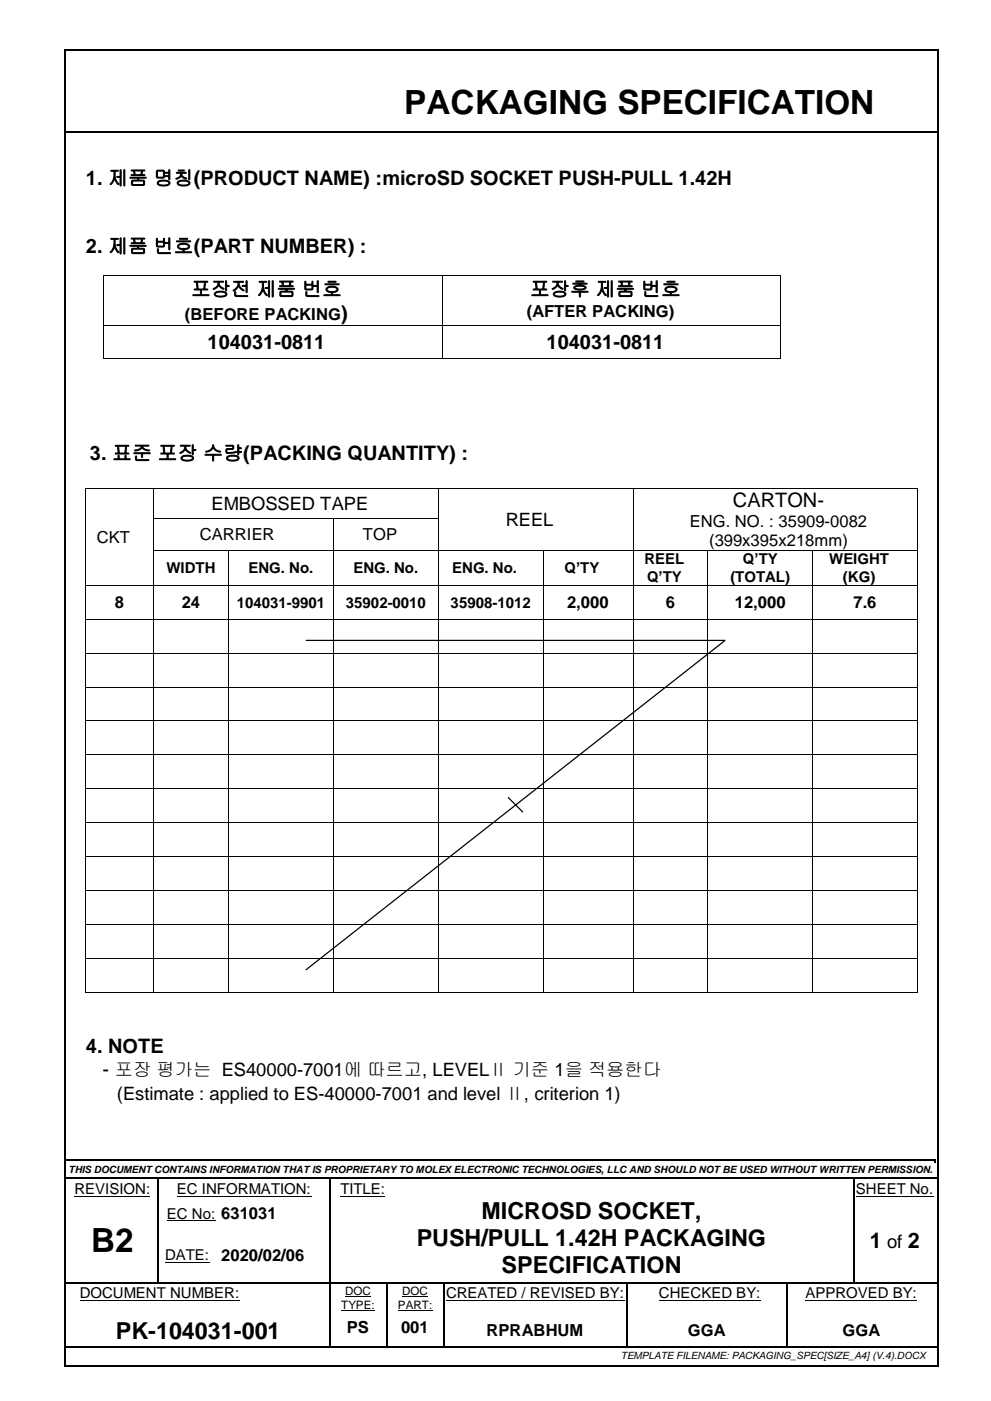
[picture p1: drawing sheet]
<svg xmlns="http://www.w3.org/2000/svg" width="210mm" height="297mm" viewBox="0 0 210 297" stroke-linecap="round" stroke-linejoin="round" font-family="sans-serif">
<defs><g id="words">
<g font-size="7.1">
<text x="85.7" y="24.1">PACKAGING SPECIFICATION</text>
<text x="19.3" y="265.3">B2</text>
</g>
<g font-size="5">
<text x="102" y="258.4">MICROSD SOCKET,</text>
<text x="88.3" y="264">PUSH/PULL 1.42H PACKAGING</text>
<text x="106.3" y="269.7">SPECIFICATION</text>
<text x="24.6" y="283.8">PK-104031-001</text>
</g>
<g font-size="4.6">
<text x="184.4" y="264.4">1</text>
<text x="192.4" y="264.4">2</text>
</g>
<g font-size="4.2">
<text x="18.2" y="39.2">1. 제품 명칭(PRODUCT NAME) :microSD SOCKET PUSH-PULL 1.42H</text>
<text x="18.2" y="53.6">2. 제품 번호(PART NUMBER) :</text>
<text x="40.5" y="62.7">포장전 제품 번호</text>
<text x="112.3" y="62.7">포장후 제품 번호</text>
<text x="72.3" y="67.9">)</text>
<text x="44" y="74">104031-0811</text>
<text x="115.8" y="74">104031-0811</text>
<text x="19" y="97.5">3. 표준 포장 수량(PACKING QUANTITY) :</text>
<text x="155.4" y="107.5">CARTON-</text>
<text x="18.2" y="223.2">4. NOTE</text>
<text x="21.7" y="228.1">- 포장 평가는 ES40000-7001에 따르고, LEVELⅡ 기준 1을 적용한다</text>
</g>
<g font-size="3.9">
<text x="44.8" y="108">EMBOSSED TAPE</text>
<text x="107.2" y="111.4">REEL</text>
<text x="24.8" y="233.2">(Estimate : applied to ES-40000-7001 and level Ⅱ, criterion 1)</text>
<text x="188" y="264.4">of</text>
</g>
<g font-size="3.5">
<text x="39.2" y="67.9">(BEFORE PACKING</text>
<text x="111.7" y="67.2">(AFTER PACKING)</text>
<text x="146.2" y="111.7">ENG. NO. : 35909-0082</text>
<text x="20.5" y="115">CKT</text>
<text x="42.4" y="114.5">CARRIER</text>
<text x="76.9" y="114.5">TOP</text>
<text x="150.3" y="115.8">(399x395x218mm)</text>
<text x="24.4" y="128.9">8</text>
<text x="38.5" y="128.9">24</text>
<text x="120.2" y="128.9">2,000</text>
<text x="141.1" y="128.9">6</text>
<text x="155.8" y="128.9">12,000</text>
<text x="180.9" y="128.9">7.6</text>
<text x="46.9" y="267.2">2020/02/06</text>
<text x="73.6" y="282.4">PS</text>
<text x="85" y="282.4">001</text>
<text x="103.1" y="283.2">RPRABHUM</text>
<text x="145.8" y="283.2">GGA</text>
<text x="178.6" y="283.2">GGA</text>
</g>
<g font-size="3.2">
<text x="136.6" y="119.6">REEL</text>
<text x="157.5" y="119.6">Q’TY</text>
<text x="175.8" y="119.6">WEIGHT</text>
<text x="35.3" y="121.4">WIDTH</text>
<text x="52.7" y="121.4">ENG. No.</text>
<text x="74.9" y="121.4">ENG. No.</text>
<text x="95.9" y="121.4">ENG. No.</text>
<text x="119.7" y="121.4">Q’TY</text>
<text x="137.1" y="123.2">Q’TY</text>
<text x="154.8" y="123.2">(TOTAL)</text>
<text x="178.7" y="123.2">(KG)</text>
<text x="50.2" y="128.8">104031-9901</text>
<text x="73.3" y="128.8">35902-0010</text>
<text x="95.5" y="128.8">35908-1012</text>
<text x="15.8" y="253.1">REVISION:</text>
<text x="37.5" y="253.1">EC INFORMATION:</text>
<text x="72.2" y="253.1">TITLE:</text>
<text x="181.4" y="253.1">SHEET No.</text>
<text x="35.4" y="258.3">EC No: 631031</text>
<text x="35" y="267.1">DATE:</text>
<text x="16.9" y="275.2">DOCUMENT NUMBER:</text>
<text x="94.5" y="275.2">CREATED / REVISED BY:</text>
<text x="139.7" y="275.2">CHECKED BY:</text>
<text x="170.7" y="275.2">APPROVED BY:</text>
</g>
<g font-size="2.5">
<text x="73.2" y="274.5">DOC</text>
<text x="85.2" y="274.5">DOC</text>
<text x="72.3" y="277.3">TYPE:</text>
<text x="84.3" y="277.3">PART:</text>
</g>
<g font-size="2.1">
<text x="14.5" y="248.7">THIS DOCUMENT CONTAINS INFORMATION THAT IS PROPRIETARY TO MOLEX ELECTRONIC TECHNOLOGIES, LLC AND SHOULD NOT BE USED WITHOUT WRITTEN PERMISSION.</text>
<text x="131.6" y="288.1">TEMPLATE FILENAME: PACKAGING_SPEC[SIZE_A4] (V.4).DOCX</text>
</g>
</g></defs>
<g fill="none" stroke="#000" stroke-width=".34">
<path d="M13.8 10.7v278.6M14 10.5h184.7M198.8 10.7v278.6M14 27.9h184.7M14 245.9h184.1M14 249.7h19.4M33.7 249.7h36.1M70.1 249.7h110.7M181.1 249.7h17M14 285.5h12.3M14 289.5h184.7M26.7 285.5h11.7"/>
<path d="M38.7 285.5h31.1M70.1 285.5h11.7M82.2 285.5h11.7M94.3 285.5h38.4M133.1 285.5h33.6M167 285.5h31.7"/>
</g>
<g fill="#000">
<path d="M13.6 10.3h.4v.4h-.4z" fill-rule="evenodd"/>
<path d="M13.6 10.3h.4v.4h-.4z" fill-rule="evenodd"/>
<path d="M198.7 10.3h.3v.4h-.3z" fill-rule="evenodd"/>
<path d="M198.7 10.3h.3v.4h-.3z" fill-rule="evenodd"/>
<path d="M21.8 58.3h.1v.2h-.1z" fill-rule="evenodd"/>
<path d="M21.8 58.3h.1v.2h-.1z" fill-rule="evenodd"/>
<path d="M93.6 58.3h.2v.2h-.2z" fill-rule="evenodd"/>
<path d="M165.4 58.3h.2v.2h-.2z" fill-rule="evenodd"/>
<path d="M165.4 58.3h.2v.2h-.2z" fill-rule="evenodd"/>
<path d="M21.8 68.8h.1v.2h-.1z" fill-rule="evenodd"/>
<path d="M21.8 75.9h.1v.1h-.1z" fill-rule="evenodd"/>
<path d="M21.8 75.9h.1v.1h-.1z" fill-rule="evenodd"/>
<path d="M93.6 68.8h.2v.2h-.2z" fill-rule="evenodd"/>
<path d="M93.6 75.9h.2v.1h-.2z" fill-rule="evenodd"/>
<path d="M165.4 68.8h.2v.2h-.2z" fill-rule="evenodd"/>
<path d="M165.4 75.9h.2v.1h-.2z" fill-rule="evenodd"/>
<path d="M165.4 75.9h.2v.1h-.2z" fill-rule="evenodd"/>
<path d="M18 103.4h.2v.2h-.2z" fill-rule="evenodd"/>
<path d="M18 103.4h.2v.2h-.2z" fill-rule="evenodd"/>
<path d="M18 109.7h.2v.2h-.2z" fill-rule="evenodd"/>
<path d="M18 116.5h.2v.2h-.2z" fill-rule="evenodd"/>
<path d="M32.5 103.4h.1v.2h-.1z" fill-rule="evenodd"/>
<path d="M32.5 109.7h.1v.2h-.1z" fill-rule="evenodd"/>
<path d="M32.5 116.5h.1v.2h-.1z" fill-rule="evenodd"/>
<path d="M48.4 116.5h.1v.2h-.1z" fill-rule="evenodd"/>
<path d="M70.6 109.7h.2v.2h-.2z" fill-rule="evenodd"/>
<path d="M70.6 116.5h.2v.2h-.2z" fill-rule="evenodd"/>
<path d="M92.8 103.4h.2v.2h-.2z" fill-rule="evenodd"/>
<path d="M92.8 109.7h.2v.2h-.2z" fill-rule="evenodd"/>
<path d="M92.8 116.5h.2v.2h-.2z" fill-rule="evenodd"/>
<path d="M115 116.5h.2v.2h-.2z" fill-rule="evenodd"/>
<path d="M134.1 103.4h.2v.2h-.2z" fill-rule="evenodd"/>
<path d="M134.1 109.7h.2v.2h-.2z" fill-rule="evenodd"/>
<path d="M134.1 116.5h.2v.2h-.2z" fill-rule="evenodd"/>
<path d="M150 116.5h.1v.2h-.1z" fill-rule="evenodd"/>
<path d="M172.2 116.5h.2v.2h-.2z" fill-rule="evenodd"/>
<path d="M194.4 103.4h.2v.2h-.2z" fill-rule="evenodd"/>
<path d="M194.4 103.4h.2v.2h-.2z" fill-rule="evenodd"/>
<path d="M194.4 109.7h.2v.2h-.2z" fill-rule="evenodd"/>
<path d="M194.4 116.5h.2v.2h-.2z" fill-rule="evenodd"/>
<path d="M18 124h.2v.2h-.2z" fill-rule="evenodd"/>
<path d="M18 131.2h.2v.2h-.2z" fill-rule="evenodd"/>
<path d="M18 138.4h.2v.1h-.2z" fill-rule="evenodd"/>
<path d="M32.5 124h.1v.2h-.1z" fill-rule="evenodd"/>
<path d="M32.5 131.2h.1v.2h-.1z" fill-rule="evenodd"/>
<path d="M32.5 138.4h.1v.1h-.1z" fill-rule="evenodd"/>
<path d="M48.4 124h.1v.2h-.1z" fill-rule="evenodd"/>
<path d="M48.4 131.2h.1v.2h-.1z" fill-rule="evenodd"/>
<path d="M48.4 138.4h.1v.1h-.1z" fill-rule="evenodd"/>
<path d="M70.6 124h.2v.2h-.2z" fill-rule="evenodd"/>
<path d="M70.6 131.2h.2v.2h-.2z" fill-rule="evenodd"/>
<path d="M70.6 138.4h.2v.1h-.2z" fill-rule="evenodd"/>
<path d="M92.8 124h.2v.2h-.2z" fill-rule="evenodd"/>
<path d="M92.8 131.2h.2v.2h-.2z" fill-rule="evenodd"/>
<path d="M92.8 138.4h.2v.1h-.2z" fill-rule="evenodd"/>
<path d="M115 124h.2v.2h-.2z" fill-rule="evenodd"/>
<path d="M115 131.2h.2v.2h-.2z" fill-rule="evenodd"/>
<path d="M115 138.4h.2v.1h-.2z" fill-rule="evenodd"/>
<path d="M134.1 124h.2v.2h-.2z" fill-rule="evenodd"/>
<path d="M134.1 131.2h.2v.2h-.2z" fill-rule="evenodd"/>
<path d="M134.1 138.4h.2v.1h-.2z" fill-rule="evenodd"/>
<path d="M150 124h.1v.2h-.1z" fill-rule="evenodd"/>
<path d="M150 131.2h.1v.2h-.1z" fill-rule="evenodd"/>
<path d="M150 138.4h.1v.1h-.1z" fill-rule="evenodd"/>
<path d="M172.2 124h.2v.2h-.2z" fill-rule="evenodd"/>
<path d="M172.2 131.2h.2v.2h-.2z" fill-rule="evenodd"/>
<path d="M172.2 138.4h.2v.1h-.2z" fill-rule="evenodd"/>
<path d="M194.4 124h.2v.2h-.2z" fill-rule="evenodd"/>
<path d="M194.4 131.2h.2v.2h-.2z" fill-rule="evenodd"/>
<path d="M194.4 138.4h.2v.1h-.2z" fill-rule="evenodd"/>
<path d="M18 145.6h.2v.1h-.2z" fill-rule="evenodd"/>
<path d="M18 152.7h.2v.2h-.2z" fill-rule="evenodd"/>
<path d="M32.5 145.6h.1v.1h-.1z" fill-rule="evenodd"/>
<path d="M32.5 152.7h.1v.2h-.1z" fill-rule="evenodd"/>
<path d="M48.4 145.6h.1v.1h-.1z" fill-rule="evenodd"/>
<path d="M48.4 152.7h.1v.2h-.1z" fill-rule="evenodd"/>
<path d="M70.6 145.6h.2v.1h-.2z" fill-rule="evenodd"/>
<path d="M70.6 152.7h.2v.2h-.2z" fill-rule="evenodd"/>
<path d="M92.8 145.6h.2v.1h-.2z" fill-rule="evenodd"/>
<path d="M92.8 152.7h.2v.2h-.2z" fill-rule="evenodd"/>
<path d="M115 145.6h.2v.1h-.2z" fill-rule="evenodd"/>
<path d="M115 152.7h.2v.2h-.2z" fill-rule="evenodd"/>
<path d="M134.1 145.6h.2v.1h-.2z" fill-rule="evenodd"/>
<path d="M134.1 152.7h.2v.2h-.2z" fill-rule="evenodd"/>
<path d="M150 145.6h.1v.1h-.1z" fill-rule="evenodd"/>
<path d="M150 152.7h.1v.2h-.1z" fill-rule="evenodd"/>
<path d="M172.2 145.6h.2v.1h-.2z" fill-rule="evenodd"/>
<path d="M172.2 152.7h.2v.2h-.2z" fill-rule="evenodd"/>
<path d="M194.4 145.6h.2v.1h-.2z" fill-rule="evenodd"/>
<path d="M194.4 152.7h.2v.2h-.2z" fill-rule="evenodd"/>
<path d="M18 159.9h.2v.2h-.2z" fill-rule="evenodd"/>
<path d="M18 167.1h.2v.2h-.2z" fill-rule="evenodd"/>
<path d="M18 174.3h.2v.1h-.2z" fill-rule="evenodd"/>
<path d="M32.5 159.9h.1v.2h-.1z" fill-rule="evenodd"/>
<path d="M32.5 167.1h.1v.2h-.1z" fill-rule="evenodd"/>
<path d="M32.5 174.3h.1v.1h-.1z" fill-rule="evenodd"/>
<path d="M48.4 159.9h.1v.2h-.1z" fill-rule="evenodd"/>
<path d="M48.4 167.1h.1v.2h-.1z" fill-rule="evenodd"/>
<path d="M48.4 174.3h.1v.1h-.1z" fill-rule="evenodd"/>
<path d="M70.6 159.9h.2v.2h-.2z" fill-rule="evenodd"/>
<path d="M70.6 167.1h.2v.2h-.2z" fill-rule="evenodd"/>
<path d="M70.6 174.3h.2v.1h-.2z" fill-rule="evenodd"/>
<path d="M92.8 159.9h.2v.2h-.2z" fill-rule="evenodd"/>
<path d="M92.8 167.1h.2v.2h-.2z" fill-rule="evenodd"/>
<path d="M92.8 174.3h.2v.1h-.2z" fill-rule="evenodd"/>
<path d="M115 159.9h.2v.2h-.2z" fill-rule="evenodd"/>
<path d="M115 167.1h.2v.2h-.2z" fill-rule="evenodd"/>
<path d="M115 174.3h.2v.1h-.2z" fill-rule="evenodd"/>
<path d="M134.1 159.9h.2v.2h-.2z" fill-rule="evenodd"/>
<path d="M134.1 167.1h.2v.2h-.2z" fill-rule="evenodd"/>
<path d="M134.1 174.3h.2v.1h-.2z" fill-rule="evenodd"/>
<path d="M150 159.9h.1v.2h-.1z" fill-rule="evenodd"/>
<path d="M150 167.1h.1v.2h-.1z" fill-rule="evenodd"/>
<path d="M150 174.3h.1v.1h-.1z" fill-rule="evenodd"/>
<path d="M172.2 159.9h.2v.2h-.2z" fill-rule="evenodd"/>
<path d="M172.2 167.1h.2v.2h-.2z" fill-rule="evenodd"/>
<path d="M172.2 174.3h.2v.1h-.2z" fill-rule="evenodd"/>
<path d="M194.4 159.9h.2v.2h-.2z" fill-rule="evenodd"/>
<path d="M194.4 167.1h.2v.2h-.2z" fill-rule="evenodd"/>
<path d="M194.4 174.3h.2v.1h-.2z" fill-rule="evenodd"/>
<path d="M18 181.5h.2v.1h-.2z" fill-rule="evenodd"/>
<path d="M18 188.6h.2v.2h-.2z" fill-rule="evenodd"/>
<path d="M18 195.8h.2v.2h-.2z" fill-rule="evenodd"/>
<path d="M32.5 181.5h.1v.1h-.1z" fill-rule="evenodd"/>
<path d="M32.5 188.6h.1v.2h-.1z" fill-rule="evenodd"/>
<path d="M32.5 195.8h.1v.2h-.1z" fill-rule="evenodd"/>
<path d="M48.4 181.5h.1v.1h-.1z" fill-rule="evenodd"/>
<path d="M48.4 188.6h.1v.2h-.1z" fill-rule="evenodd"/>
<path d="M48.4 195.8h.1v.2h-.1z" fill-rule="evenodd"/>
<path d="M70.6 181.5h.2v.1h-.2z" fill-rule="evenodd"/>
<path d="M70.6 188.6h.2v.2h-.2z" fill-rule="evenodd"/>
<path d="M70.6 195.8h.2v.2h-.2z" fill-rule="evenodd"/>
<path d="M92.8 181.5h.2v.1h-.2z" fill-rule="evenodd"/>
<path d="M92.8 188.6h.2v.2h-.2z" fill-rule="evenodd"/>
<path d="M92.8 195.8h.2v.2h-.2z" fill-rule="evenodd"/>
<path d="M115 181.5h.2v.1h-.2z" fill-rule="evenodd"/>
<path d="M115 188.6h.2v.2h-.2z" fill-rule="evenodd"/>
<path d="M115 195.8h.2v.2h-.2z" fill-rule="evenodd"/>
<path d="M134.1 181.5h.2v.1h-.2z" fill-rule="evenodd"/>
<path d="M134.1 188.6h.2v.2h-.2z" fill-rule="evenodd"/>
<path d="M134.1 195.8h.2v.2h-.2z" fill-rule="evenodd"/>
<path d="M150 181.5h.1v.1h-.1z" fill-rule="evenodd"/>
<path d="M150 188.6h.1v.2h-.1z" fill-rule="evenodd"/>
<path d="M150 195.8h.1v.2h-.1z" fill-rule="evenodd"/>
<path d="M172.2 181.5h.2v.1h-.2z" fill-rule="evenodd"/>
<path d="M172.2 188.6h.2v.2h-.2z" fill-rule="evenodd"/>
<path d="M172.2 195.8h.2v.2h-.2z" fill-rule="evenodd"/>
<path d="M194.4 181.5h.2v.1h-.2z" fill-rule="evenodd"/>
<path d="M194.4 188.6h.2v.2h-.2z" fill-rule="evenodd"/>
<path d="M194.4 195.8h.2v.2h-.2z" fill-rule="evenodd"/>
<path d="M18 203h.2v.2h-.2z" fill-rule="evenodd"/>
<path d="M18 210.2h.2v.1h-.2z" fill-rule="evenodd"/>
<path d="M18 210.2h.2v.1h-.2z" fill-rule="evenodd"/>
<path d="M32.5 203h.1v.2h-.1z" fill-rule="evenodd"/>
<path d="M32.5 210.2h.1v.1h-.1z" fill-rule="evenodd"/>
<path d="M48.4 203h.1v.2h-.1z" fill-rule="evenodd"/>
<path d="M48.4 210.2h.1v.1h-.1z" fill-rule="evenodd"/>
<path d="M70.6 203h.2v.2h-.2z" fill-rule="evenodd"/>
<path d="M70.6 210.2h.2v.1h-.2z" fill-rule="evenodd"/>
<path d="M92.8 203h.2v.2h-.2z" fill-rule="evenodd"/>
<path d="M92.8 210.2h.2v.1h-.2z" fill-rule="evenodd"/>
<path d="M115 203h.2v.2h-.2z" fill-rule="evenodd"/>
<path d="M115 210.2h.2v.1h-.2z" fill-rule="evenodd"/>
<path d="M134.1 203h.2v.2h-.2z" fill-rule="evenodd"/>
<path d="M134.1 210.2h.2v.1h-.2z" fill-rule="evenodd"/>
<path d="M150 203h.1v.2h-.1z" fill-rule="evenodd"/>
<path d="M150 210.2h.1v.1h-.1z" fill-rule="evenodd"/>
<path d="M172.2 203h.2v.2h-.2z" fill-rule="evenodd"/>
<path d="M172.2 210.2h.2v.1h-.2z" fill-rule="evenodd"/>
<path d="M194.4 203h.2v.2h-.2z" fill-rule="evenodd"/>
<path d="M194.4 210.2h.2v.1h-.2z" fill-rule="evenodd"/>
<path d="M194.4 210.2h.2v.1h-.2z" fill-rule="evenodd"/>
<path d="M33.4 249.9h.3v.2h-.3z" fill-rule="evenodd"/>
<path d="M33.4 249.6h.3v.3h-.3z" fill-rule="evenodd"/>
<path d="M33.4 253.9h.3v.2h-.3z" fill-rule="evenodd"/>
<path d="M69.8 249.9h.2v.2h-.2z" fill-rule="evenodd"/>
<path d="M69.8 249.6h.3v.3h-.3z" fill-rule="evenodd"/>
<path d="M69.8 253.9h.2v.2h-.2z" fill-rule="evenodd"/>
<path d="M180.8 249.9h.3v.2h-.3z" fill-rule="evenodd"/>
<path d="M180.8 249.6h.3v.3h-.3z" fill-rule="evenodd"/>
<path d="M180.8 253.9h.3v.2h-.3z" fill-rule="evenodd"/>
<path d="M198.1 245.8h.3v.6h-.3z" fill-rule="evenodd"/>
<path d="M198.1 245.8h.3v.3h-.3z" fill-rule="evenodd"/>
<path d="M198.1 249.6h.3v.3h-.3z" fill-rule="evenodd"/>
<path d="M198.4 249.6h.4v.3h-.4z" fill-rule="evenodd"/>
<path d="M33.4 260.2h.3v.3h-.3z" fill-rule="evenodd"/>
<path d="M33.4 271.7h.3v.2h-.3z" fill-rule="evenodd"/>
<path d="M45.6 271.7h.3v.2h-.3z" fill-rule="evenodd"/>
<path d="M69.8 260.2h.2v.3h-.2z" fill-rule="evenodd"/>
<path d="M69.8 271.7h.2v.5h-.2z" fill-rule="evenodd"/>
<path d="M69.8 278.7h.2v.5h-.2z" fill-rule="evenodd"/>
<path d="M81.8 271.9h.3v.3h-.3z" fill-rule="evenodd"/>
<path d="M81.8 271.7h.3v.2h-.3z" fill-rule="evenodd"/>
<path d="M81.8 278.7h.3v.5h-.3z" fill-rule="evenodd"/>
<path d="M93.9 271.9h.3v.3h-.3z" fill-rule="evenodd"/>
<path d="M93.9 271.7h.3v.2h-.3z" fill-rule="evenodd"/>
<path d="M93.9 278.7h.3v.5h-.3z" fill-rule="evenodd"/>
<path d="M132.7 271.9h.3v.3h-.3z" fill-rule="evenodd"/>
<path d="M132.7 271.7h.3v.2h-.3z" fill-rule="evenodd"/>
<path d="M132.7 278.7h.3v.5h-.3z" fill-rule="evenodd"/>
<path d="M166.7 271.9h.2v.3h-.2z" fill-rule="evenodd"/>
<path d="M166.7 271.7h.2v.2h-.2z" fill-rule="evenodd"/>
<path d="M166.7 278.7h.2v.5h-.2z" fill-rule="evenodd"/>
<path d="M180.8 260.2h.3v.3h-.3z" fill-rule="evenodd"/>
<path d="M180.8 271.7h.3v.2h-.3z" fill-rule="evenodd"/>
<path d="M13.6 289.3h.4v.4h-.4z" fill-rule="evenodd"/>
<path d="M13.6 289.3h.4v.4h-.4z" fill-rule="evenodd"/>
<path d="M26.3 285.3h.4v.3h-.4z" fill-rule="evenodd"/>
<path d="M38.4 285.3h.3v.3h-.3z" fill-rule="evenodd"/>
<path d="M69.8 285.3h.3v.3h-.3z" fill-rule="evenodd"/>
<path d="M81.8 285.3h.4v.3h-.4z" fill-rule="evenodd"/>
<path d="M93.9 285.3h.4v.3h-.4z" fill-rule="evenodd"/>
<path d="M132.7 285.3h.4v.3h-.4z" fill-rule="evenodd"/>
<path d="M166.7 285.3h.3v.3h-.3z" fill-rule="evenodd"/>
<path d="M198.7 289.3h.3v.4h-.3z" fill-rule="evenodd"/>
<path d="M198.7 289.3h.3v.4h-.3z" fill-rule="evenodd"/>
</g>
<g fill="none" stroke="#000" stroke-width=".21">
<path d="M21.9 58.5v10.3M21.9 58.4h71.7M93.7 58.5v10.3M93.8 58.4h71.6M165.5 58.5v10.3M21.9 69v6.9M21.9 68.9h71.7M21.9 76h71.7M93.7 69v6.9M93.8 68.9h71.6M93.8 76h71.6M165.5 69v6.9"/>
<path d="M18.1 103.6v6.1M18.1 109.9v6.6M18.1 116.7v7.3M18.2 103.5h14.3M32.6 103.6v6.1M32.6 109.9v6.6M32.6 116.7v7.3M32.6 103.5h60.2M32.6 109.8h38M32.6 116.6h15.8M48.4 116.7v7.3M48.5 116.6h22.1"/>
<path d="M70.7 109.9v6.6M70.7 116.7v7.3M70.8 109.8h22M70.8 116.6h22M92.9 103.6v6.1M92.9 109.9v6.6M92.9 116.7v7.3M93 103.5h41.1M93 116.6h22M115.1 116.7v7.3M115.2 116.6h18.9M134.2 103.6v6.1"/>
<path d="M134.2 109.9v6.6M134.2 116.7v7.3M134.3 103.5h60.1M134.3 116.6h15.7M150.1 116.7v7.3M150.1 116.6h22.1M172.3 116.7v7.3M172.4 116.6h22M194.5 103.6v6.1M194.5 109.9v6.6M194.5 116.7v7.3M18.1 124.2v7"/>
<path d="M18.1 131.4v7M18.1 138.5v7.1M18.2 124.1h14.3M18.2 131.3h14.3M18.2 138.4h14.3M32.6 124.2v7M32.6 131.4v7M32.6 138.5v7.1M32.6 124.1h15.8M32.6 131.3h15.8M32.6 138.4h15.8M48.4 124.2v7"/>
<path d="M48.4 131.4v7M48.4 138.5v7.1M48.5 124.1h22.1M48.5 131.3h22.1M48.5 138.4h22.1M70.7 124.2v7M70.7 131.4v7M70.7 138.5v7.1M70.8 124.1h22M70.8 131.3h22M70.8 138.4h22M92.9 124.2v7"/>
<path d="M92.9 131.4v7M92.9 138.5v7.1M93 124.1h22M93 131.3h22M93 138.4h22M115.1 124.2v7M115.1 131.4v7M115.1 138.5v7.1M115.2 124.1h18.9M115.2 131.3h18.9M115.2 138.4h18.9M134.2 124.2v7"/>
<path d="M134.2 131.4v7M134.2 138.5v7.1M134.3 124.1h15.7M134.3 131.3h15.7M134.3 138.4h15.7M150.1 124.2v7M150.1 131.4v7M150.1 138.5v7.1M150.1 124.1h22.1M150.1 131.3h22.1M150.1 138.4h22.1M172.3 124.2v7"/>
<path d="M172.3 131.4v7M172.3 138.5v7.1M172.4 124.1h22M172.4 131.3h22M172.4 138.4h22M194.5 124.2v7M194.5 131.4v7M194.5 138.5v7.1M18.1 145.7v7M18.1 152.9v7M18.2 145.7h14.3M18.2 152.8h14.3"/>
<path d="M32.6 145.7v7M32.6 152.9v7M32.6 145.7h15.8M32.6 152.8h15.8M48.4 145.7v7M48.4 152.9v7M48.5 145.7h22.1M48.5 152.8h22.1M70.7 145.7v7M70.7 152.9v7M70.8 145.7h22M70.8 152.8h22"/>
<path d="M92.9 145.7v7M92.9 152.9v7M93 145.7h22M93 152.8h22M115.1 145.7v7M115.1 152.9v7M115.2 145.7h18.9M115.2 152.8h18.9M134.2 145.7v7M134.2 152.9v7M134.3 145.7h15.7M134.3 152.8h15.7"/>
<path d="M150.1 145.7v7M150.1 152.9v7M150.1 145.7h22.1M150.1 152.8h22.1M172.3 145.7v7M172.3 152.9v7M172.4 145.7h22M172.4 152.8h22M194.5 145.7v7M194.5 152.9v7M18.1 160.1v7M18.1 167.3v7"/>
<path d="M18.1 174.4v7.1M18.2 160h14.3M18.2 167.2h14.3M18.2 174.4h14.3M32.6 160.1v7M32.6 167.3v7M32.6 174.4v7.1M32.6 160h15.8M32.6 167.2h15.8M32.6 174.4h15.8M48.4 160.1v7M48.4 167.3v7"/>
<path d="M48.4 174.4v7.1M48.5 160h22.1M48.5 167.2h22.1M48.5 174.4h22.1M70.7 160.1v7M70.7 167.3v7M70.7 174.4v7.1M70.8 160h22M70.8 167.2h22M70.8 174.4h22M92.9 160.1v7M92.9 167.3v7"/>
<path d="M92.9 174.4v7.1M93 160h22M93 167.2h22M93 174.4h22M115.1 160.1v7M115.1 167.3v7M115.1 174.4v7.1M115.2 160h18.9M115.2 167.2h18.9M115.2 174.4h18.9M134.2 160.1v7M134.2 167.3v7"/>
<path d="M134.2 174.4v7.1M134.3 160h15.7M134.3 167.2h15.7M134.3 174.4h15.7M150.1 160.1v7M150.1 167.3v7M150.1 174.4v7.1M150.1 160h22.1M150.1 167.2h22.1M150.1 174.4h22.1M172.3 160.1v7M172.3 167.3v7"/>
<path d="M172.3 174.4v7.1M172.4 160h22M172.4 167.2h22M172.4 174.4h22M194.5 160.1v7M194.5 167.3v7M194.5 174.4v7.1M18.1 181.6v7M18.1 188.8v7M18.1 196v7M18.2 181.6h14.3M18.2 188.7h14.3"/>
<path d="M18.2 195.9h14.3M32.6 181.6v7M32.6 188.8v7M32.6 196v7M32.6 181.6h15.8M32.6 188.7h15.8M32.6 195.9h15.8M48.4 181.6v7M48.4 188.8v7M48.4 196v7M48.5 181.6h22.1M48.5 188.7h22.1"/>
<path d="M48.5 195.9h22.1M70.7 181.6v7M70.7 188.8v7M70.7 196v7M70.8 181.6h22M70.8 188.7h22M70.8 195.9h22M92.9 181.6v7M92.9 188.8v7M92.9 196v7M93 181.6h22M93 188.7h22"/>
<path d="M93 195.9h22M115.1 181.6v7M115.1 188.8v7M115.1 196v7M115.2 181.6h18.9M115.2 188.7h18.9M115.2 195.9h18.9M134.2 181.6v7M134.2 188.8v7M134.2 196v7M134.3 181.6h15.7M134.3 188.7h15.7"/>
<path d="M134.3 195.9h15.7M150.1 181.6v7M150.1 188.8v7M150.1 196v7M150.1 181.6h22.1M150.1 188.7h22.1M150.1 195.9h22.1M172.3 181.6v7M172.3 188.8v7M172.3 196v7M172.4 181.6h22M172.4 188.7h22"/>
<path d="M172.4 195.9h22M194.5 181.6v7M194.5 188.8v7M194.5 196v7M18.1 203.2v7M18.2 203.1h14.3M18.2 210.3h14.3M32.6 203.2v7M32.6 203.1h15.8M32.6 210.3h15.8M48.4 203.2v7M48.5 203.1h22.1"/>
<path d="M48.5 210.3h22.1M70.7 203.2v7M70.8 203.1h22M70.8 210.3h22M92.9 203.2v7M93 203.1h22M93 210.3h22M115.1 203.2v7M115.2 203.1h18.9M115.2 210.3h18.9M134.2 203.2v7M134.3 203.1h15.7"/>
<path d="M134.3 210.3h15.7M150.1 203.2v7M150.1 203.1h22.1M150.1 210.3h22.1M172.3 203.2v7M172.4 203.1h22M172.4 210.3h22M194.5 203.2v7M15.8 253.6h16M35.4 258.8h10.2M37.5 253.6h28.4M72.2 253.6h9.5"/>
<path d="M181.4 253.6h16.5M16.9 275.6h33.9M35 267.5h9.3M72.3 277.7h7.2M73.2 274.8h5.4M84.3 277.7h7.3M85.2 274.8h5.5M94.5 275.6h37.8M139.7 275.6h21.5M170.7 275.6h23.7"/>
</g>
<g fill="none" stroke="#000" stroke-width=".25">
<path d="M33.5 250.1v3.8M33.5 254.1v6.1M69.9 250.1v3.8M69.9 254.1v6.1M180.9 250.1v3.8M180.9 254.1v6.1M14 271.8h19.4M33.5 260.5v11.2M33.7 271.8h11.9M45.9 271.8h23.9M69.9 260.5v11.2M69.9 272.2v6.5"/>
<path d="M69.9 279.2v6.1M70 271.8h11.8M82 272.2v6.5M82 279.2v6.1M82.1 271.8h11.8M94 272.2v6.5M94 279.2v6.1M94.2 271.8h38.5M132.9 272.2v6.5M132.9 279.2v6.1M133 271.8h33.7M166.8 272.2v6.5"/>
<path d="M166.8 279.2v6.1M166.9 271.8h13.9M180.9 260.5v11.2M181.1 271.8h17.6"/>
</g>
<path d="M64.8 135.7h88.9l-88.9 69.9M107.7 169l3.2 3.2" fill="none" stroke="#000" stroke-width=".26"/>
<use href="#words"/>
</svg>
